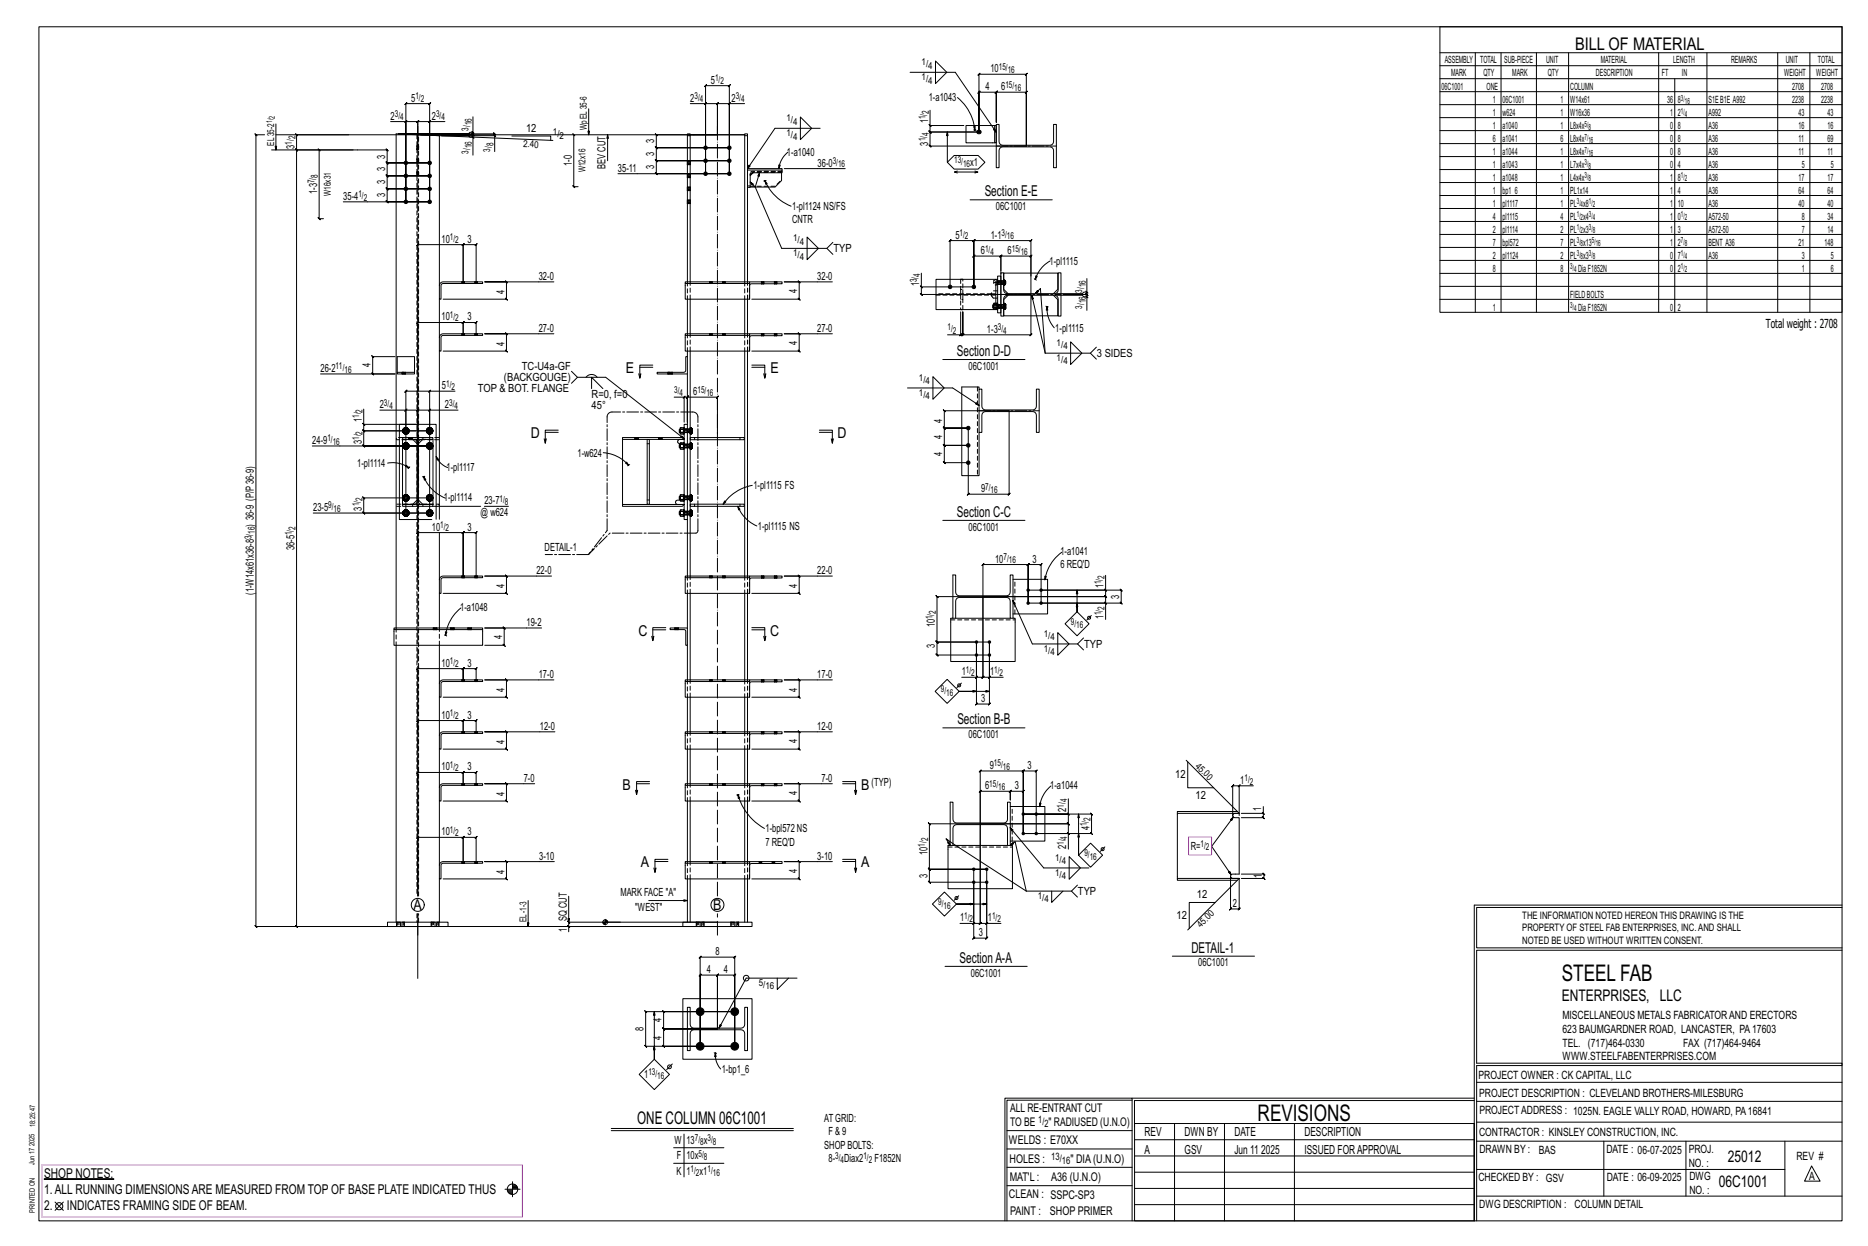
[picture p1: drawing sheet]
<svg xmlns="http://www.w3.org/2000/svg" width="914mm" height="610mm" viewBox="0 0 914 610" stroke-linecap="round" stroke-linejoin="round" font-family="sans-serif">
<defs><g id="words">
<g font-size="11.2">
<text x="764" y="480">STEEL FAB</text>
<text x="616" y="548">REVISIONS</text>
</g>
<g font-size="8.6">
<text x="771" y="24">BILL OF MATERIAL</text>
<text x="312" y="550">ONE COLUMN 06C1001</text>
</g>
<g font-size="7.9">
<text x="765" y="490">ENTERPRISES, LLC</text>
<text x="846" y="569">25012</text>
<text x="841" y="581">06C1001</text>
</g>
<g font-size="7.3">
<text x="482" y="96">Section E-E</text>
<text x="468" y="174">Section D-D</text>
<text x="306" y="183">E</text>
<text x="377" y="183">E</text>
<text x="260" y="214">D</text>
<text x="410" y="214">D</text>
<text x="468" y="253">Section C-C</text>
<text x="313" y="311">C</text>
<text x="377" y="311">C</text>
<text x="469" y="354">Section B-B</text>
<text x="305" y="386">B</text>
<text x="422" y="386">B</text>
<text x="314" y="424">A</text>
<text x="422" y="424">A</text>
<text x="202" y="445">A</text>
<text x="349" y="445">B</text>
<text x="583" y="466">DETAIL-1</text>
<text x="470" y="471">SectionA-A</text>
</g>
<g font-size="6.6">
<text x="22" y="576">SHOP NOTES:</text>
<text x="22" y="584">1.ALL RUNNING DIMENSIONSARE MEASURED FROM TOP OF BASE PLATE INDICATED THUS</text>
<text x="22" y="592">2.</text>
<text x="33" y="592">INDICATES FRAMING SIDE OF BEAM.</text>
</g>
<g font-size="6.1">
<text x="864" y="161">Total weight : 2708</text>
<text x="560" y="556">REV</text>
<text x="580" y="556">DWN BY</text>
<text x="604" y="556">DATE</text>
<text x="639" y="556">DESCRIPTION</text>
<text x="560" y="564">A</text>
<text x="580" y="564">GSV</text>
<text x="604" y="564">Jun 11</text>
<text x="617" y="564">2025</text>
<text x="639" y="564">ISSUED FORAPPROVAL</text>
</g>
<g font-size="5.9">
<text x="494" y="560">WELDS : E70XX</text>
<text x="494" y="569">HOLES :</text>
<text x="524" y="569">&quot; DIA(U.N.O)</text>
<text x="494" y="578">MAT'L :</text>
<text x="515" y="578">A36 (U.N.O)</text>
<text x="494" y="586">CLEAN : SSPC-SP3</text>
<text x="495" y="595">PAINT :</text>
<text x="514" y="595">SHOP PRIMER</text>
</g>
<g font-size="5.8">
<text x="494" y="544">ALL RE-ENTRANT CUT</text>
<text x="494" y="551">TO BE</text>
<text x="513" y="551">&quot; RADIUSED (U.N.O)</text>
</g>
<g font-size="5.6">
<text x="765" y="499">MISCELLANEOUS METALS FABRICATORAND ERECTORS</text>
<text x="765" y="505">623 BAUMGARDNER ROAD, LANCASTER, PA17603</text>
<text x="765" y="512">TEL. (717)464-0330</text>
<text x="824" y="512">FAX (717)464-9464</text>
<text x="765" y="519">WWW.STEELFABENTERPRISES.COM</text>
<text x="724" y="528">PROJECT OWNER : CK CAPITAL, LLC</text>
<text x="724" y="537">PROJECT DESCRIPTION : CLEVELAND BROTHERS-MILESBURG</text>
<text x="724" y="545">PROJECTADDRESS : 1025N. EAGLE VALLY ROAD, HOWARD, PA16841</text>
<text x="724" y="556">CONTRACTOR : KINSLEY CONSTRUCTION, INC.</text>
<text x="724" y="564">DRAWN BY :</text>
<text x="753" y="564">BAS</text>
<text x="786" y="564">DATE : 06-07-2025</text>
<text x="827" y="564">PROJ.</text>
<text x="879" y="568">REV #</text>
<text x="827" y="571">NO. :</text>
<text x="724" y="578">CHECKED BY : GSV</text>
<text x="787" y="578">DATE : 06-09-2025</text>
<text x="827" y="578">DWG</text>
<text x="886" y="578">A</text>
<text x="827" y="584">NO. :</text>
<text x="724" y="591">DWG DESCRIPTION : COLUMN DETAIL</text>
</g>
<g font-size="5.5">
<text x="485" y="35">10</text>
<text x="348" y="41">5</text>
<text x="482" y="44">4</text>
<text x="490" y="44">6</text>
<text x="201" y="50">5</text>
<text x="338" y="50">2</text>
<text x="358" y="50">2</text>
<text x="455" y="50">1-a1043</text>
<text x="191" y="58">2</text>
<text x="211" y="58">2</text>
<text x="258" y="64">12</text>
<text x="454" y="60" transform="rotate(-90 454 60)">1</text>
<text x="320" y="70" transform="rotate(-90 320 70)">3</text>
<text x="454" y="71" transform="rotate(-90 454 71)">3</text>
<text x="144" y="73" transform="rotate(-90 144 73)">3</text>
<text x="189" y="78" transform="rotate(-90 189 78)">3</text>
<text x="320" y="76" transform="rotate(-90 320 76)">3</text>
<text x="385" y="76">1-a1040</text>
<text x="189" y="83" transform="rotate(-90 189 83)">3</text>
<text x="280" y="81" transform="rotate(-90 280 81)">1-0</text>
<text x="296" y="82" transform="rotate(-90 296 82)">BEV CUT</text>
<text x="302" y="84">35-11</text>
<text x="320" y="83" transform="rotate(-90 320 83)">3</text>
<text x="400" y="82">36-0</text>
<text x="475" y="81">x1</text>
<text x="155" y="95" transform="rotate(-90 155 95)">1-3</text>
<text x="189" y="90" transform="rotate(-90 189 90)">3</text>
<text x="168" y="98">35-4</text>
<text x="189" y="97" transform="rotate(-90 189 97)">3</text>
<text x="388" y="103">1-pl1124 NS/FS</text>
<text x="487" y="103">06C1001</text>
<text x="388" y="109">CNTR</text>
<text x="216" y="119">10</text>
<text x="229" y="119">3</text>
<text x="468" y="117">5</text>
<text x="485" y="117">1-1</text>
<text x="408" y="123">TYP</text>
<text x="480" y="124">6</text>
<text x="493" y="124">6</text>
<text x="514" y="129">1-pl1115</text>
<text x="264" y="137">32-0</text>
<text x="400" y="137">32-0</text>
<text x="247" y="144" transform="rotate(-90 247 144)">4</text>
<text x="390" y="144" transform="rotate(-90 390 144)">4</text>
<text x="450" y="140" transform="rotate(-90 450 140)">1</text>
<text x="216" y="157">10</text>
<text x="229" y="157">3</text>
<text x="264" y="162">27-0</text>
<text x="400" y="162">27-0</text>
<text x="483" y="163">1-3</text>
<text x="517" y="162">1-pl1115</text>
<text x="247" y="169" transform="rotate(-90 247 169)">4</text>
<text x="390" y="169" transform="rotate(-90 390 169)">4</text>
<text x="181" y="180" transform="rotate(-90 181 180)">4</text>
<text x="537" y="175">3 SIDES</text>
<text x="157" y="182">26-2</text>
<text x="255" y="181">TC-U4a-GF</text>
<text x="474" y="181">06C1001</text>
<text x="216" y="190">5</text>
<text x="234" y="192">TOP &amp; BOT. FLANGE</text>
<text x="247" y="186">(BACKGOUGE)</text>
<text x="290" y="195">R=0, f=0</text>
<text x="339" y="193">6</text>
<text x="186" y="200">2</text>
<text x="218" y="200">2</text>
<text x="290" y="200">45°</text>
<text x="177" y="207" transform="rotate(-90 177 207)">1</text>
<text x="461" y="207" transform="rotate(-90 461 207)">4</text>
<text x="461" y="215" transform="rotate(-90 461 215)">4</text>
<text x="153" y="217">24-9</text>
<text x="177" y="217" transform="rotate(-90 177 217)">3</text>
<text x="283" y="223">1-w624</text>
<text x="461" y="223" transform="rotate(-90 461 223)">4</text>
<text x="175" y="228">1-pl1114</text>
<text x="219" y="230">1-pl1117</text>
<text x="369" y="239">1-pl1115 FS</text>
<text x="217" y="245">1-pl1114</text>
<text x="480" y="241">9</text>
<text x="153" y="250">23-5</text>
<text x="177" y="250" transform="rotate(-90 177 250)">3</text>
<text x="237" y="247">23-7</text>
<text x="124" y="258" transform="rotate(-90 124 258)">) 36-9 (P/P36-9)</text>
<text x="235" y="252">@ w624</text>
<text x="211" y="260">10</text>
<text x="229" y="260">3</text>
<text x="371" y="259">1-pl1115 NS</text>
<text x="474" y="260">06C1001</text>
<text x="144" y="269" transform="rotate(-90 144 269)">36-5</text>
<text x="267" y="270">DETAIL-1</text>
<text x="487" y="275">10</text>
<text x="505" y="275">3</text>
<text x="519" y="272">1-a1041</text>
<text x="263" y="281">22-0</text>
<text x="400" y="281">22-0</text>
<text x="519" y="278">6 REQ'D</text>
<text x="247" y="288" transform="rotate(-90 247 288)">4</text>
<text x="390" y="288" transform="rotate(-90 390 288)">4</text>
<text x="540" y="288" transform="rotate(-90 540 288)">1</text>
<text x="124" y="291" transform="rotate(-90 124 291)">(1-W14x61x36-8</text>
<text x="548" y="293" transform="rotate(-90 548 293)">3</text>
<text x="225" y="299">1-a1048</text>
<text x="540" y="303" transform="rotate(-90 540 303)">1</text>
<text x="258" y="306">19-2</text>
<text x="458" y="307" transform="rotate(-90 458 307)">10</text>
<text x="246" y="312" transform="rotate(-90 246 312)">4</text>
<text x="458" y="317" transform="rotate(-90 458 317)">3</text>
<text x="531" y="317">TYP</text>
<text x="216" y="326">10</text>
<text x="229" y="326">3</text>
<text x="264" y="332">17-0</text>
<text x="400" y="332">17-0</text>
<text x="471" y="330">1</text>
<text x="485" y="330">1</text>
<text x="247" y="338" transform="rotate(-90 247 338)">4</text>
<text x="390" y="338" transform="rotate(-90 390 338)">4</text>
<text x="480" y="343">3</text>
<text x="216" y="352">10</text>
<text x="229" y="352">3</text>
<text x="264" y="357">12-0</text>
<text x="400" y="357">12-0</text>
<text x="247" y="364" transform="rotate(-90 247 364)">4</text>
<text x="390" y="364" transform="rotate(-90 390 364)">4</text>
<text x="474" y="361">06C1001</text>
<text x="216" y="377">10</text>
<text x="229" y="377">3</text>
<text x="485" y="376">9</text>
<text x="503" y="376">3</text>
<text x="256" y="382">7-0</text>
<text x="402" y="382">7-0</text>
<text x="575" y="381">12</text>
<text x="607" y="383">1</text>
<text x="247" y="389" transform="rotate(-90 247 389)">4</text>
<text x="390" y="389" transform="rotate(-90 390 389)">4</text>
<text x="427" y="385">(TYP)</text>
<text x="482" y="386">6</text>
<text x="497" y="386">3</text>
<text x="514" y="386">1-a1044</text>
<text x="585" y="391">12</text>
<text x="522" y="397" transform="rotate(-90 522 397)">2</text>
<text x="617" y="397" transform="rotate(-90 617 397)">1</text>
<text x="375" y="407">1-bpl572 NS</text>
<text x="533" y="406" transform="rotate(-90 533 406)">4</text>
<text x="216" y="409">10</text>
<text x="229" y="409">3</text>
<text x="375" y="414">7 REQ'D</text>
<text x="454" y="418" transform="rotate(-90 454 418)">10</text>
<text x="522" y="415" transform="rotate(-90 522 415)">2</text>
<text x="583" y="416">R=</text>
<text x="264" y="421">3-10</text>
<text x="400" y="421">3-10</text>
<text x="247" y="427" transform="rotate(-90 247 427)">4</text>
<text x="390" y="427" transform="rotate(-90 390 427)">4</text>
<text x="454" y="429" transform="rotate(-90 454 429)">3</text>
<text x="618" y="430" transform="rotate(-90 618 430)">1</text>
<text x="528" y="438">TYP</text>
<text x="304" y="439">MARK FACE &quot;A&quot;</text>
<text x="586" y="439">12</text>
<text x="603" y="444">2</text>
<text x="311" y="446">&quot;WEST&quot;</text>
<text x="576" y="450">12</text>
<text x="277" y="456" transform="rotate(-90 277 456)">1</text>
<text x="277" y="451" transform="rotate(-90 277 451)">SQ CUT</text>
<text x="470" y="451">1</text>
<text x="484" y="451">1</text>
<text x="479" y="458">3</text>
<text x="350" y="467">8</text>
<text x="586" y="473">06C1001</text>
<text x="346" y="476">4</text>
<text x="354" y="476">4</text>
<text x="475" y="478">06C1001</text>
<text x="324" y="500" transform="rotate(-90 324 500)">4</text>
<text x="315" y="504" transform="rotate(-90 315 504)">8</text>
<text x="324" y="509" transform="rotate(-90 324 509)">4</text>
<text x="315" y="527">1</text>
<text x="353" y="525">1-bp1_6</text>
<text x="404" y="549">AT GRID:</text>
<text x="406" y="555">F &amp; 9</text>
<text x="330" y="560">W</text>
<text x="336" y="560">13</text>
<text x="344" y="560">x</text>
<text x="404" y="562">SHOPBOLTS:</text>
<text x="331" y="567">F</text>
<text x="336" y="567">10x</text>
<text x="406" y="569">8-</text>
<text x="413" y="569">Diax2</text>
<text x="428" y="569">F1852N</text>
<text x="331" y="575">K</text>
<text x="336" y="575">1</text>
<text x="342" y="575">x1</text>
</g>
<g font-size="5">
<text x="745" y="450">THE INFORMATION NOTED HEREON THIS DRAWING IS THE</text>
<text x="745" y="456">PROPERTY OF STEEL FAB ENTERPRISES, INC.AND SHALL</text>
<text x="745" y="462">NOTED BE USED WITHOUT WRITTEN CONSENT.</text>
<text x="508" y="550">1/</text>
<text x="511" y="551">2</text>
<text x="515" y="568">13/</text>
<text x="520" y="570">16</text>
</g>
<g font-size="4.9">
<text x="707" y="31">ASSEMBLY</text>
<text x="725" y="31">TOTAL</text>
<text x="736" y="31">SUB-PIECE</text>
<text x="757" y="31">UNIT</text>
<text x="784" y="31">MATERIAL</text>
<text x="819" y="31">LENGTH</text>
<text x="847" y="31">REMARKS</text>
<text x="874" y="31">UNIT</text>
<text x="890" y="31">TOTAL</text>
<text x="710" y="37">MARK</text>
<text x="726" y="37">QTY</text>
<text x="740" y="37">MARK</text>
<text x="758" y="37">QTY</text>
<text x="781" y="37">DESCRIPTION</text>
<text x="814" y="37">FT</text>
<text x="823" y="37">IN</text>
<text x="873" y="37">WEIGHT</text>
<text x="889" y="37">WEIGHT</text>
<text x="706" y="44">06C1001</text>
<text x="728" y="44">ONE</text>
<text x="769" y="44">COLUMN</text>
<text x="877" y="44">2708</text>
<text x="891" y="44">2708</text>
<text x="731" y="50">1</text>
<text x="736" y="50">06C1001</text>
<text x="764" y="50">1</text>
<text x="769" y="50">W14x61</text>
<text x="816" y="50">36</text>
<text x="821" y="50">8</text>
<text x="836" y="50">S1EB1E A992</text>
<text x="877" y="50">2238</text>
<text x="891" y="50">2238</text>
<text x="731" y="57">1</text>
<text x="736" y="57">w624</text>
<text x="764" y="57">1</text>
<text x="769" y="57">W16x36</text>
<text x="818" y="57">1</text>
<text x="821" y="57">2</text>
<text x="836" y="57">A992</text>
<text x="880" y="57">43</text>
<text x="895" y="57">43</text>
<text x="731" y="63">1</text>
<text x="736" y="63">a1040</text>
<text x="764" y="63">1</text>
<text x="769" y="63">L8x4x</text>
<text x="818" y="63">0</text>
<text x="821" y="63">8</text>
<text x="836" y="63">A36</text>
<text x="880" y="63">16</text>
<text x="895" y="63">16</text>
<text x="731" y="69">6</text>
<text x="736" y="69">a1041</text>
<text x="764" y="69">6</text>
<text x="769" y="69">L8x4x</text>
<text x="818" y="69">0</text>
<text x="821" y="69">8</text>
<text x="836" y="69">A36</text>
<text x="880" y="69">11</text>
<text x="895" y="69">69</text>
<text x="731" y="76">1</text>
<text x="736" y="76">a1044</text>
<text x="764" y="76">1</text>
<text x="769" y="76">L8x4x</text>
<text x="818" y="76">0</text>
<text x="821" y="76">8</text>
<text x="836" y="76">A36</text>
<text x="880" y="76">11</text>
<text x="895" y="76">11</text>
<text x="731" y="82">1</text>
<text x="736" y="82">a1043</text>
<text x="764" y="82">1</text>
<text x="769" y="82">L7x4x</text>
<text x="818" y="82">0</text>
<text x="821" y="82">4</text>
<text x="836" y="82">A36</text>
<text x="882" y="82">5</text>
<text x="896" y="82">5</text>
<text x="731" y="88">1</text>
<text x="736" y="88">a1048</text>
<text x="764" y="88">1</text>
<text x="769" y="88">L4x4x</text>
<text x="818" y="88">1</text>
<text x="821" y="88">8</text>
<text x="836" y="88">A36</text>
<text x="880" y="88">17</text>
<text x="895" y="88">17</text>
<text x="731" y="95">1</text>
<text x="736" y="95">bp1_6</text>
<text x="764" y="95">1</text>
<text x="769" y="95">PL1x14</text>
<text x="818" y="95">1</text>
<text x="821" y="95">4</text>
<text x="836" y="95">A36</text>
<text x="880" y="95">64</text>
<text x="895" y="95">64</text>
<text x="731" y="101">1</text>
<text x="736" y="101">pl1117</text>
<text x="764" y="101">1</text>
<text x="769" y="101">PL x8</text>
<text x="818" y="101">1</text>
<text x="821" y="101">10</text>
<text x="836" y="101">A36</text>
<text x="880" y="101">40</text>
<text x="895" y="101">40</text>
<text x="731" y="107">4</text>
<text x="736" y="107">pl1115</text>
<text x="764" y="107">4</text>
<text x="769" y="107">PL x4</text>
<text x="818" y="107">1</text>
<text x="821" y="107">0</text>
<text x="836" y="107">A572-50</text>
<text x="882" y="107">8</text>
<text x="895" y="107">34</text>
<text x="731" y="114">2</text>
<text x="736" y="114">pl1114</text>
<text x="764" y="114">2</text>
<text x="769" y="114">PL x3</text>
<text x="818" y="114">1</text>
<text x="821" y="114">3</text>
<text x="836" y="114">A572-50</text>
<text x="882" y="114">7</text>
<text x="895" y="114">14</text>
<text x="731" y="120">7</text>
<text x="736" y="120">bpl572</text>
<text x="764" y="120">7</text>
<text x="769" y="120">PL x13</text>
<text x="818" y="120">1</text>
<text x="821" y="120">2</text>
<text x="836" y="120">BENT A36</text>
<text x="880" y="120">21</text>
<text x="893" y="120">148</text>
<text x="731" y="127">2</text>
<text x="736" y="127">pl1124</text>
<text x="764" y="127">2</text>
<text x="769" y="127">PL x3</text>
<text x="818" y="127">0</text>
<text x="821" y="127">7</text>
<text x="836" y="127">A36</text>
<text x="882" y="127">3</text>
<text x="896" y="127">5</text>
<text x="731" y="133">8</text>
<text x="764" y="133">8</text>
<text x="772" y="133">DiaF1852N</text>
<text x="818" y="133">0</text>
<text x="821" y="133">2</text>
<text x="882" y="133">1</text>
<text x="896" y="133">6</text>
<text x="769" y="146">FIELDBOLTS</text>
<text x="731" y="152">1</text>
<text x="772" y="152">DiaF1852N</text>
<text x="818" y="152">0</text>
<text x="821" y="152">2</text>
</g>
<g font-size="4.7">
<text x="451" y="32">1/</text>
<text x="454" y="34">4</text>
<text x="489" y="34">15/</text>
<text x="493" y="36">16</text>
<text x="350" y="40">1/</text>
<text x="353" y="41">2</text>
<text x="451" y="39">1/</text>
<text x="454" y="41">4</text>
<text x="492" y="43">15/</text>
<text x="496" y="45">16</text>
<text x="203" y="48">1/</text>
<text x="206" y="50">2</text>
<text x="340" y="48">3/</text>
<text x="343" y="50">4</text>
<text x="360" y="48">3/</text>
<text x="363" y="50">4</text>
<text x="193" y="57">3/</text>
<text x="196" y="59">4</text>
<text x="213" y="57">3/</text>
<text x="216" y="59">4</text>
<text x="385" y="59">1/</text>
<text x="453" y="58" transform="rotate(-90 453 58)">1/</text>
<text x="455" y="56" transform="rotate(-90 455 56)">2</text>
<text x="229" y="64" transform="rotate(-90 229 64)">3/</text>
<text x="231" y="61" transform="rotate(-90 231 61)">16</text>
<text x="287" y="64" transform="rotate(-90 287 64)">Wp EL35-6</text>
<text x="388" y="61">4</text>
<text x="134" y="71" transform="rotate(-90 134 71)">EL35-2</text>
<text x="143" y="71" transform="rotate(-90 143 71)">1/</text>
<text x="145" y="68" transform="rotate(-90 145 68)">2</text>
<text x="242" y="72" transform="rotate(-90 242 72)">8</text>
<text x="256" y="72" transform="rotate(2 256 72)">2.40</text>
<text x="271" y="66">1/</text>
<text x="274" y="68">2</text>
<text x="385" y="67">1/</text>
<text x="388" y="68">4</text>
<text x="453" y="69" transform="rotate(-90 453 69)">1/</text>
<text x="455" y="67" transform="rotate(-90 455 67)">4</text>
<text x="229" y="75" transform="rotate(-90 229 75)">3/</text>
<text x="231" y="73" transform="rotate(-90 231 73)">16</text>
<text x="240" y="74" transform="rotate(-90 240 74)">3/</text>
<text x="408" y="80">3/</text>
<text x="410" y="82">16</text>
<text x="467" y="80">13/</text>
<text x="471" y="82">16</text>
<text x="154" y="90" transform="rotate(-90 154 90)">7/</text>
<text x="156" y="87" transform="rotate(-90 156 87)">8</text>
<text x="287" y="84" transform="rotate(-90 287 84)">W12x16</text>
<text x="162" y="96" transform="rotate(-90 162 96)">W16x31</text>
<text x="175" y="97">1/</text>
<text x="178" y="98">2</text>
<text x="220" y="117">1/</text>
<text x="223" y="119">2</text>
<text x="388" y="118">1/</text>
<text x="392" y="120">4</text>
<text x="470" y="115">1/</text>
<text x="472" y="117">2</text>
<text x="490" y="115">3/</text>
<text x="493" y="117">16</text>
<text x="388" y="125">1/</text>
<text x="482" y="123">1/</text>
<text x="485" y="125">4</text>
<text x="495" y="123">15/</text>
<text x="500" y="125">16</text>
<text x="392" y="127">4</text>
<text x="450" y="135" transform="rotate(-90 450 135)">4</text>
<text x="449" y="138" transform="rotate(-90 449 138)">3/</text>
<text x="530" y="143" transform="rotate(-90 530 143)">3/</text>
<text x="531" y="141" transform="rotate(-90 531 141)">16</text>
<text x="531" y="148" transform="rotate(-90 531 148)">16</text>
<text x="220" y="156">1/</text>
<text x="530" y="151" transform="rotate(-90 530 151)">3/</text>
<text x="223" y="157">2</text>
<text x="464" y="162">1/</text>
<text x="488" y="162">3/</text>
<text x="466" y="163">2</text>
<text x="491" y="163">4</text>
<text x="517" y="169">1/</text>
<text x="521" y="171">4</text>
<text x="517" y="177">1/</text>
<text x="521" y="178">4</text>
<text x="164" y="181">11/</text>
<text x="169" y="182">16</text>
<text x="218" y="189">1/</text>
<text x="221" y="191">2</text>
<text x="450" y="186">1/</text>
<text x="453" y="188">4</text>
<text x="330" y="192">3/</text>
<text x="333" y="194">4</text>
<text x="341" y="192">15/</text>
<text x="346" y="194">16</text>
<text x="450" y="194">1/</text>
<text x="453" y="195">4</text>
<text x="177" y="202" transform="rotate(-90 177 202)">2</text>
<text x="188" y="198">3/</text>
<text x="191" y="200">4</text>
<text x="220" y="198">3/</text>
<text x="222" y="200">4</text>
<text x="176" y="205" transform="rotate(-90 176 205)">1/</text>
<text x="160" y="216">1/</text>
<text x="176" y="215" transform="rotate(-90 176 215)">1/</text>
<text x="177" y="213" transform="rotate(-90 177 213)">2</text>
<text x="163" y="218">16</text>
<text x="482" y="240">7/</text>
<text x="177" y="245" transform="rotate(-90 177 245)">2</text>
<text x="245" y="245">1/</text>
<text x="485" y="241">16</text>
<text x="161" y="249">9/</text>
<text x="163" y="250">16</text>
<text x="176" y="248" transform="rotate(-90 176 248)">1/</text>
<text x="247" y="247">8</text>
<text x="123" y="264" transform="rotate(-90 123 264)">3/</text>
<text x="125" y="261" transform="rotate(-90 125 261)">16</text>
<text x="143" y="262" transform="rotate(-90 143 262)">1/</text>
<text x="145" y="259" transform="rotate(-90 145 259)">2</text>
<text x="215" y="258">1/</text>
<text x="218" y="260">2</text>
<text x="491" y="274">7/</text>
<text x="494" y="276">16</text>
<text x="539" y="286" transform="rotate(-90 539 286)">1/</text>
<text x="541" y="283" transform="rotate(-90 541 283)">2</text>
<text x="541" y="298" transform="rotate(-90 541 298)">2</text>
<text x="456" y="303" transform="rotate(-90 456 303)">1/</text>
<text x="458" y="300" transform="rotate(-90 458 300)">2</text>
<text x="524" y="306">9/</text>
<text x="539" y="301" transform="rotate(-90 539 301)">1/</text>
<text x="511" y="312">1/</text>
<text x="527" y="307">16</text>
<text x="514" y="313">4</text>
<text x="511" y="319">1/</text>
<text x="514" y="321">4</text>
<text x="220" y="325">1/</text>
<text x="223" y="327">2</text>
<text x="473" y="329">1/</text>
<text x="487" y="329">1/</text>
<text x="475" y="331">2</text>
<text x="489" y="331">2</text>
<text x="461" y="339">9/</text>
<text x="463" y="340">16</text>
<text x="220" y="350">1/</text>
<text x="223" y="352">2</text>
<text x="220" y="376">1/</text>
<text x="223" y="377">2</text>
<text x="487" y="375">15/</text>
<text x="491" y="377">16</text>
<text x="585" y="375" transform="rotate(45 585 375)">45.0</text>
<text x="609" y="382">1/</text>
<text x="612" y="384">2</text>
<text x="484" y="385">15/</text>
<text x="489" y="387">16</text>
<text x="521" y="395" transform="rotate(-90 521 395)">1/</text>
<text x="522" y="393" transform="rotate(-90 522 393)">4</text>
<text x="534" y="402" transform="rotate(-90 534 402)">2</text>
<text x="220" y="407">1/</text>
<text x="532" y="404" transform="rotate(-90 532 404)">1/</text>
<text x="223" y="409">2</text>
<text x="454" y="412" transform="rotate(-90 454 412)">2</text>
<text x="521" y="413" transform="rotate(-90 521 413)">1/</text>
<text x="522" y="411" transform="rotate(-90 522 411)">4</text>
<text x="453" y="414" transform="rotate(-90 453 414)">1/</text>
<text x="531" y="419">9/</text>
<text x="588" y="414">1/</text>
<text x="590" y="416">2</text>
<text x="517" y="421">1/</text>
<text x="520" y="423">4</text>
<text x="533" y="421">16</text>
<text x="517" y="428">1/</text>
<text x="520" y="430">4</text>
<text x="459" y="443">9/</text>
<text x="508" y="440">1/</text>
<text x="511" y="441">4</text>
<text x="462" y="444">16</text>
<text x="472" y="450">1/</text>
<text x="486" y="450">1/</text>
<text x="258" y="451" transform="rotate(-90 258 451)">EL-1-3</text>
<text x="475" y="451">2</text>
<text x="488" y="451">2</text>
<text x="588" y="454" transform="rotate(-45 588 454)">45.0</text>
<text x="371" y="482">5/</text>
<text x="375" y="484">16</text>
<text x="317" y="526">13/</text>
<text x="322" y="528">16</text>
<text x="340" y="558">7/</text>
<text x="343" y="560">8</text>
<text x="346" y="558">3/</text>
<text x="349" y="560">8</text>
<text x="342" y="566">5/</text>
<text x="345" y="568">8</text>
<text x="409" y="567">3/</text>
<text x="411" y="569">4</text>
<text x="423" y="567">1/</text>
<text x="425" y="569">2</text>
<text x="338" y="574">1/</text>
<text x="341" y="575">2</text>
<text x="346" y="574">1/</text>
<text x="349" y="575">16</text>
</g>
<g font-size="4.2">
<text x="823" y="49">3/</text>
<text x="825" y="51">16</text>
<text x="823" y="56">1/</text>
<text x="825" y="57">4</text>
<text x="776" y="62">5/</text>
<text x="778" y="63">8</text>
<text x="776" y="68">7/</text>
<text x="778" y="70">16</text>
<text x="776" y="75">7/</text>
<text x="778" y="76">16</text>
<text x="776" y="81">3/</text>
<text x="778" y="82">8</text>
<text x="776" y="87">3/</text>
<text x="778" y="89">8</text>
<text x="823" y="87">1/</text>
<text x="825" y="89">2</text>
<text x="772" y="100">3/</text>
<text x="774" y="101">4</text>
<text x="778" y="100">1/</text>
<text x="780" y="101">2</text>
<text x="772" y="106">1/</text>
<text x="774" y="108">2</text>
<text x="778" y="106">3/</text>
<text x="780" y="108">4</text>
<text x="823" y="106">1/</text>
<text x="825" y="108">2</text>
<text x="772" y="113">1/</text>
<text x="778" y="113">3/</text>
<text x="772" y="119">3/</text>
<text x="774" y="114">2</text>
<text x="779" y="119">5/</text>
<text x="780" y="114">8</text>
<text x="823" y="119">7/</text>
<text x="772" y="125">3/</text>
<text x="774" y="121">8</text>
<text x="778" y="125">3/</text>
<text x="781" y="121">16</text>
<text x="823" y="125">1/</text>
<text x="825" y="121">8</text>
<text x="769" y="132">3/</text>
<text x="774" y="127">8</text>
<text x="780" y="127">8</text>
<text x="823" y="132">1/</text>
<text x="825" y="127">4</text>
<text x="770" y="133">4</text>
<text x="825" y="133">2</text>
<text x="769" y="151">3/</text>
<text x="770" y="152">4</text>
</g>
<g font-size="4">
<text x="135" y="58" transform="rotate(-90 135 58)">2</text>
<text x="133" y="60" transform="rotate(-90 133 60)">1/</text>
</g>
<g font-size="3.7">
<text x="17" y="551" transform="rotate(-90 17 551)">18:25:47</text>
<text x="17" y="561" transform="rotate(-90 17 561)">2025</text>
<text x="17" y="570" transform="rotate(-90 17 570)">Jun 17</text>
<text x="17" y="593" transform="rotate(-90 17 593)">PRINTED ON</text>
</g>
</g></defs>
<g fill="#000" stroke="#000" stroke-width=".49">
<path d="M22 577h34z"/>
<circle cx="199" cy="80" r=".9"/>
<circle cx="210" cy="80" r=".9"/>
<circle cx="345" cy="79" r=".9"/>
<circle cx="345" cy="72" r=".9"/>
<circle cx="357" cy="72" r=".9"/>
<circle cx="357" cy="79" r=".9"/>
<circle cx="479" cy="64" r="1"/>
<circle cx="199" cy="86" r=".9"/>
<circle cx="199" cy="99" r=".9"/>
<circle cx="199" cy="92" r=".9"/>
<circle cx="210" cy="86" r=".9"/>
<circle cx="210" cy="92" r=".9"/>
<circle cx="210" cy="99" r=".9"/>
<circle cx="345" cy="85" r=".9"/>
<circle cx="357" cy="85" r=".9"/>
<circle cx="465" cy="140" r=".9"/>
<circle cx="477" cy="140" r=".9"/>
<circle cx="474" cy="218" r=".9"/>
<circle cx="474" cy="209" r=".9"/>
<circle cx="474" cy="226" r=".9"/>
<circle cx="503" cy="289" r=".6"/>
<circle cx="503" cy="295" r=".6"/>
<circle cx="510" cy="289" r=".6"/>
<circle cx="510" cy="295" r=".6"/>
<circle cx="478" cy="314" r=".6"/>
<circle cx="484" cy="314" r=".6"/>
<circle cx="478" cy="320" r=".6"/>
<circle cx="484" cy="320" r=".6"/>
<circle cx="501" cy="398" r=".6"/>
<circle cx="507" cy="398" r=".6"/>
<circle cx="501" cy="408" r=".6"/>
<circle cx="507" cy="408" r=".6"/>
<circle cx="477" cy="425" r=".6"/>
<circle cx="477" cy="432" r=".6"/>
<circle cx="483" cy="425" r=".6"/>
<circle cx="483" cy="432" r=".6"/>
<circle cx="343" cy="495" r="1.9"/>
<circle cx="360" cy="495" r="1.9"/>
<circle cx="343" cy="512" r="1.9"/>
<circle cx="360" cy="512" r="1.9"/>
</g>
<g fill="none" stroke="#000" stroke-width=".49">
<path d="M19 13h883v584h-883zM705 13h197v140h-197zM445 35h23l20 30M458 30l5 5-5 6zM479 36v1l1-1h-1h23v1l1-1h-1v35v-26h1l-1 1v-1h-14l-1 1 1-1v15v-15l-1 1 1-1h-9h1l-1 1v-1v20zM705 26h197M705 32h197M705 39h197M722 26v127M735 26v127M752 26v127M768 26v127"/>
<path d="M812 26v127M820 39v114M836 26v127M870 26v127M886 26v127M191 59h8v40v-48h-1l1-1v1h11l1-1-1 1v48v-40h8M199 59h5v1l1-1h-1v14v-14v1l1-1h-1h6M199 59l-1 1zM211 59l-1 1zM232 57v8h-2h-1h-34h47l1 1-1-1v1M288 53v13M338 51h7v34v-43l1-1-1 1h12l1-1-1 1v43v-34h7"/>
<path d="M345 51l1-1zM345 51h6l1-1-1 1v15M357 51l1-1-1 1zM357 51h-6l1-1-1 1v15M392 57l5 6-5 5zM455 54v7h17M469 48a24 24 0 0 1 8 16M705 45h197M705 51h197M705 58h197M130 66h-5v-1l1 1h-1v387l1 1-1-1h226h-73v3M133 73h12"/>
<path d="M135 61v12M135 66h216M156 73l1 1zM156 73v34l1 1-1-1h2M171 66h-26v-1l1 1h-1v7l1 1-1-1h45h-1l1 1v-1v7l-1-1 1 1h20h-20l-1-1 1 1v6h-1l1 1v-1h20h-20h-1l1 1v-1v6h-1l1 1v-1h20h-20h-1l1 1v-1v7l-1-1 1 1h20h-42M173 73h-28l1 1-1-1v380l1 1-1-1h62M204 73h.1M204 71h.1M204 79h.1M204 78h.1M204 66l67 3M205 73h.1"/>
<path d="M205 71h.1M205 79h.1M205 78h.1M231 67l1 1zM231 64l1 1zM232 65v1l-1-1 1 1h-26h26l-1-1 1 1v1M242 66l1 1zM242 74v-8h-26h13l1 1h2v9M251 67h19v2M280 65l1 1zM281 66v25h-1l1 1v-1h2M297 66v13"/>
<path d="M336 79h.1M336 66h2v72M336 66v-1l3 1 27-1v1M336 66v72M338 66h2h25v72M338 79h.1M351 66h-30v-1l1 1h-1v6l1 1-1-1h36h-36l1 1-1-1v7v-1l1 1h-1h36h-36v-1l1 1h-1v6v-1l1 1h-1h36h-55M365 66h1v72M386 74a12 12 0 0 0-5 8M401 63h-22l-13 19 1-1-1 1h17v1M455 61l1 1zM455 61v4v-1l1 1h-1h24h-24v-1l1 1h-1v6l1 1-1-1h47"/>
<path d="M464 79l3-3h12l3 3-3 4h-12zM464 65v14M477 62v2zM477 64h.1M477 64h1M487 61h1v9h-1zM487 61h-14v9h14M488 61h1v8l1 2h1h24l1-2v-8h1v21h-1v-8l-1-2h-1h-24l-1 2v8h-1zM705 64h197M705 70h197M705 77h197M204 86h.1"/>
<path d="M204 84h.1M205 86h.1M205 84h.1M336 81h.1M336 85h.1M336 87h.1M336 92h.1M336 93h.1M336 98h.1M336 100h.1M338 81h.1M338 85h.1"/>
<path d="M338 87h.1M338 92h.1M338 93h.1M338 98h.1M338 100h.1M366 83h17v2h-15l-1 1v6h-1M368 85l-1 1M369 85l-2 1M370 92l13 30h22l3-3M372 85l-2 7-3-3M374 88l2 2h-1zM374 88a23 23 0 0 0 13 13"/>
<path d="M374 88v1M375 88h-1M381 81h1l-1 1zM383 85v3l-4 4h-12M384 82h30M467 84h12l-2 1M469 84h-2l2 1M475 98h40M477 84h2M705 83h197M705 89h197M705 96h197"/>
<path d="M395 116l6 6-6 5zM705 102h197M705 108h197M705 115h197M215 140v-74l-21-1v242M216 138h1h19v1h-19l-1 1v6h-1v-6zM226 138h.1M226 139h.1M227 138h.1M227 139h.1M232 138h.1M232 139h.1"/>
<path d="M233 139v-19l1-1-1 1h-6v-1l-1 1h1v19v-19v-1l-1 1h1h-23l1-1-1 1v43M234 138h.1M234 139h.1M271 138h-34h11l-1-1 1 1v8h-1l1 1v-1h-31M335 138h32v1h-32zM335 139v7h32v-7M347 138h.1M347 139h.1M349 138h.1M349 139h.1M354 138h.1M354 139h.1"/>
<path d="M355 138h.1M355 139h.1M367 138h16v1h-15h-1M373 138h.1M373 139h.1M374 138h.1M374 139h.1M379 138h.1M379 139h.1M380 138h.1M380 139h.1M405 122l3 2"/>
<path d="M407 138h-23h7v-1l1 1h-1v8l1 1-1-1h-23M451 140l1 1zM470 137h1M487 137h-29v14h29M487 140v9M487 137h1M488 137h.1M488 139h.1M488 135h2v18h-2zM490 137h.1M490 139h.1M490 133h1v9l1 1 1 1h24l1-2v-9h1v22h-1v-9l-1-1-1-1-24 1-1 1v9h-1z"/>
<path d="M490 134v-9l-1 1 1-1h15l-1 1 1-1v10M490 132v-7l-1 1 1-1h-13l-1 1 1-1v15h-26v-6M491 137h.1M491 139h.1M491 137v-3h27v8l-2 2M491 140v2l2 2M506 136l1 1M507 137h.1M507 135h1l-1 2zM514 128a15 15 0 0 0-7 9M532 136v7h-1l-1 1h-13M705 121h197"/>
<path d="M705 127h197M705 134h197M215 146v19M336 146v17M338 146v17M365 146v17M366 146v17M451 140v4l1 1-1-1h54M465 140v-22l1-1-1 1h12h-1l1-1v1v22v-22h-1l1-1v1h28h-1l1-1v1v26M470 151h1M470 153v11h-6M486 149v2h2"/>
<path d="M486 149h2M488 148v3zM488 148h-2v3h2h-1M488 149h.1M488 151h.1M490 149h.1M490 151h.1M491 151h1h-1M491 150l1 1M491 149l1 1M491 149h.1M491 151h.1"/>
<path d="M492 148v1M492 149l-1-1v3h1M493 144l-2 3v1l1 1M505 144v20v-1l-1 1h1h-34l1-1-1 1v-11v11l1-1-1 1h-1M505 144l7 29M507 144l2-3 3 32M512 150h1M513 150v2h-1zM513 150a14 14 0 0 0 3 10M513 150h.1M516 144l2 3v8h-27v-4M517 144h13l1 1h1v7"/>
<path d="M532 145l1 1zM532 142l1 1zM532 143v1l1 1-1-1h-12h12l1 1-1-1v1M705 140h197M705 146h197M193 174h-11l1 1-1-1v9v-1l1 1h-1h11h-36M215 172v82M216 164l1-1h19v1h-19l-1 1v7h-1v-7zM226 163h.1M226 164h.1M227 163h.1M227 164h.1"/>
<path d="M232 163h.1M232 164h.1M233 164v-6l1-1-1 1h-6v-1l-1 1h1v6v-6v-1l-1 1h1h-23l1-1-1 1v124v-21l1-1-1 1h23h-1l1-1v1v21v-21h-1l1-1v1h6l1-1-1 1v21M234 163h.1M234 164h.1M271 163h-34h11h-1l1 1v-1v9l-1-1 1 1h-31M313 180h7M320 179h-7v6l1-2M335 163h32v1h-32zM335 164v8h32v-8M336 174v7l-1 1h-13v1h14M336 172v110"/>
<path d="M338 172v110M347 163h.1M347 164h.1M349 163h.1M349 164h.1M354 163h.1M354 164h.1M355 163h.1M355 164h.1M365 172v110M366 172v110M367 163h16v1h-15l-1 1"/>
<path d="M368 179h6v6l1-2M368 180h6M373 163h.1M373 164h.1M374 163h.1M374 164h.1M379 163h.1M379 164h.1M380 163h.1M380 164h.1M407 163h-23h7l1 1-1-1v9v-1l1 1h-1h-23M462 176h40"/>
<path d="M471 163l-1 1zM524 167l6 6-6 5zM534 173l3 3M537 170l-3 3h-22M194 182h9v1h-9zM194 182v-8h9v8M210 191h-11l-1 1 1-1v20M211 191l-1 1zM223 191h-13v20M280 182l3 3h13l39 30M283 185l-3 3M287 185a3 3 0 0 1 5 0"/>
<path d="M290 190v-5l5 5M313 183v2M327 182h.1M327 183h.1M329 182h.1M329 183h.1M330 194h5v13M335 194l-1 1 1-1zM335 194h1v1l1-1h-1v13v-13v1l1-1h-1h15v1l1-1h-1v18M374 183v2M444 190h22l13 8M457 184l5 6-5 5z"/>
<path d="M479 190h2v9v1l1 1 24-1 1-1v-9h2v22h-2v-9v-1l-1-1h-24l-1 2v9h-2zM479 190v-1h-8v44h8v-21M178 207l1 1zM178 200v8h26M178 208v3v-1l1 1h-1h32M186 201h13v50M197 214h15v1h-6l-1 1v30l1 1h6v1h-15v-1h6l1-2v-29l-1-1h-6zM197 215v32h5l2-2M198 217h1l1 1-1 2h-1l-1-2zM198 209h1l1 2-1 1h-1l-1-1zM199 201h5l1-1-1 1v17v-17l1-1-1 1h6M199 200l-1 1z"/>
<path d="M200 214h.1M200 215h.1M202 214h.1M202 215h.1M202 215l2 2M207 215l-2 2M210 209h1l1 2-1 1h-1l-1-1zM210 217h1l1 1-1 2h-1l-1-2zM210 211h-32v-1l1 1h-1v7l1 1-1-1h32h-57M211 200l-1 1zM212 215v32h-5l-2-2M224 201h-14v50"/>
<path d="M266 215l1 2M267 212h6M273 210h-6v7v-2M305 215v32M311 214h.1M311 215h.1M312 214h.1M312 215h.1M317 215h1v32h-1zM317 215h-12v-1h29l1 1h-17M322 214h.1M322 215h.1"/>
<path d="M324 214h.1M324 215h.1M333 215a1.1 1.1 0 0 0-1 1 1.1 1.1 0 0 0 1 1M335 209v3zM335 217v3zM335 210h-2v2h2M335 209h-2v3h2M335 217h-2v2h2M335 217h-2v3h2M335 212h.1M335 210h.1M335 219h.1"/>
<path d="M335 217h.1M336 212h.1M336 210h.1M336 219h.1M336 217h.1M336 208h-1v46h1M338 211l1 1M338 210l1 1M338 209l1 1M338 219h1M338 218l1 1M338 217l1 1"/>
<path d="M338 212h.1M338 210h.1M338 219h.1M338 217h.1M338 214h26v1h-26zM338 217h1M339 210l-1-1v3M339 212h-1M339 217h-1v3M339 219l-1 1M339 219h-1M339 210h.1"/>
<path d="M339 217h.1M401 210h6v7l1-2M401 212h6M407 215v2M474 209v33h-1l1-1v1h20h-1l1-1v1v-41h-32v-1l1 1h-1v8l1 1-1-1h12h-12l1 1-1-1v9v-1l1 1h-1h12h-12v-1l1 1h-1v8l1 1-1-1h12M190 227a14 14 0 0 1 10 2M199 228l1 1-2-1zM200 229h.1M201 228l-1 1M207 233l1 2zM207 233a20 20 0 0 0 11 11M207 233h.1"/>
<path d="M208 233h-1M213 223l2 2h-1zM213 223l3 3 3 3M295 221a18 18 0 0 1 13 7M306 227l1-1 1 2zM308 228h-1M308 227v1M368 237a22 22 0 0 0-14 10M153 251h57M178 243l1 1zM178 243l32 1M178 244v7l1 1-1-1h32"/>
<path d="M198 250h1l1 1-1 1h-1l-1-1zM198 242h1l1 2-1 1h-1l-1-1zM210 242h1l1 2-1 1h-1l-1-1zM210 250h1l1 1-1 1h-1l-1-1zM213 254v-46h-17v46h15M213 248h22M237 248h12M305 247h30l-1 1h-29zM333 245h-1a1.1 1.1 0 0 0-1 1 1.1 1.1 0 0 0 1 1h3M335 242v3zM335 249v4zM335 243h-2v1h2"/>
<path d="M335 242h-2v3h2M335 250h-2v2h2M335 249h-2v4h2M335 244h.1M335 243h.1M335 252h.1M335 250h.1M335 245h.1M336 244h.1M336 243h.1M336 252h.1M336 250h.1"/>
<path d="M338 244l1 1M338 244h1M338 243l1 1M338 242l1 1M338 252h1M338 251l1 1M338 250l1 1M338 244h.1M338 243h.1M338 252h.1M338 250h.1M338 247h26v1h-26z"/>
<path d="M338 249l1 1M339 243l-1-1v3M339 245h-1M339 250l-1-1v4M339 252h-1M339 243h.1M339 250h.1M355 245v1l-1 1zM361 248l1 1zM361 248a17 17 0 0 0 9 9M462 255h40M215 261v23"/>
<path d="M520 270a21 21 0 0 0-9 14M215 290v17M216 282h1h19v1h-19l-1 1v6h-1v-6zM226 297a20 20 0 0 0-8 14M226 282h.1M226 283h.1M227 282h.1M227 283h.1M232 282h.1M232 283h.1M234 282h.1M234 283h.1"/>
<path d="M270 282h-33h11l-1-1 1 1v8h-1l1 1v-1h-31M335 282h32v1h-32zM335 283v7h32v-7M336 290v17M338 290v43M347 282h.1M347 283h.1M349 282h.1M349 283h.1M354 282h.1M354 283h.1M355 282h.1"/>
<path d="M355 283h.1M365 290v43M366 290v43M367 282h16v1h-15h-1M373 282h.1M373 283h.1M374 282h.1M374 283h.1M379 282h.1M379 283h.1M380 282h.1M380 283h.1"/>
<path d="M407 282h-23h7v-1l1 1h-1v8l1 1-1-1h-23M466 281h2v9v1h2h23l2-1v-9h1v21h1v22h-32v-22h1zM481 292v-16v1l1-1h-1h22v1l1-1h-1v19v-19v1l1-1h-1h7l-1 1 1-1v19h31v8M481 292h60v-1l1 1h-1v3M481 292v39h1l-1 1v-1h-3M481 292v39v1l1-1h-1h3M496 294l9 21h22l3-3M496 283h17v17h-17M503 289h46l-1-1 1 1v6h-1l1 1v-1h-46M511 282h1l-1 2zM527 299l6 6-6 6-6-6zM527 289v10v-4"/>
<path d="M541 295l1 1zM541 288l1 1zM541 281v8h-31M541 289v3v-1l1 1h-1h-82l-1-1 1 1v22h-1l1 1v-1h19M193 307h43v1h-43zM193 308v8h43v-8M194 316v135M212 307h.1M212 308h.1M214 307h.1M214 308h.1M215 316v18"/>
<path d="M218 311h.1M218 309h1l-1 2zM218 311h1M221 307h.1M221 308h.1M222 307h.1M222 308h.1M229 307h.1M229 308h.1M231 307h.1M231 308h.1M265 307h-28h10h-1l1 1v-1v9l-1-1 1 1h-10"/>
<path d="M319 311l1 2M320 308h6M326 307h-6v6v-2M328 307h8v9l-1-8h-7zM330 307h.1M330 308h.1M332 307h.1M332 308h.1M336 316v17M368 307h6v6l1-2M368 308h6M374 311v2"/>
<path d="M466 302h29M468 302v-8v-1l2-1h23l2 2v8h1M484 314h-25h-1l1 1v-1v6h-1l1 1v-1h25M518 310l5 5-5 6zM527 315l3 3M534 301l-2 2M216 333h1h19h-19l-1 1v7h-1v-7zM226 333h.1M227 333h.1M232 333h.1M233 333v-6h1l-1 1v-1h-6l-1 1 1-1v6v-6l-1 1 1-1h-23h1l-1 1v-1v31M234 333h.1"/>
<path d="M271 333h-34h11l-1-1 1 1v8h-1l1 1v-1h-31M335 333h32h-32zM335 333v8h32v-8M347 333h.1M349 333h.1M354 333h.1M355 333h.1M367 333h16v1h-15h-1M373 333h.1M373 334h.1M374 333h.1M374 334h.1"/>
<path d="M379 333h.1M379 334h.1M380 333h.1M380 334h.1M407 333h-23h7v-1l1 1h-1v8l1 1-1-1h-23M464 332l6 6-6 6-6-6zM471 334l-3 2M471 331h7v-17v30l-1 1 1-1h6v1l1-1h-1v-30v17h7M477 332l1-1zM478 338h-8h14M484 332l1-1zM215 341v19"/>
<path d="M216 359l1-1h19v1h-19l-1 1v7h-1v-7zM226 358h.1M226 359h.1M227 358h.1M227 359h.1M232 358h.1M232 359h.1M233 359v-6l1-1-1 1h-6v-1l-1 1h1v6v-6v-1l-1 1h1h-23l1-1-1 1v30M234 358h.1M234 359h.1M272 358h-35h11h-1l1 1v-1v9l-1-1 1 1h-31M335 358h32v1h-32z"/>
<path d="M335 359v8h32v-8M336 341v17M338 341v17M347 358h.1M347 359h.1M349 358h.1M349 359h.1M354 358h.1M354 359h.1M355 358h.1M355 359h.1M365 341v17"/>
<path d="M366 341v17M367 358h16v1h-15l-1 1M373 358h.1M373 359h.1M374 358h.1M374 359h.1M379 358h.1M379 359h.1M380 358h.1M380 359h.1M407 358h-23h7l1 1-1-1v9v-1l1 1h-1h-23M462 356h40"/>
<path d="M215 367v18M336 367v16M338 367v16M365 367v16M366 367v16M581 372l25 25M581 373v12h13M215 392v31M216 384l1-1h19v1h-19l-1 1v7h-1v-7zM226 383h.1M226 384h.1M227 383h.1"/>
<path d="M227 384h.1M232 383h.1M232 384h.1M233 384v-6l1-1-1 1h-6v-1l-1 1h1v6v-6v-1l-1 1h1h-23l1-1-1 1v56M234 383h.1M234 384h.1M262 383h-25h11h-1l1 1v-1v9l-1-1 1 1h-31M311 387l1 2M312 383h6M318 382h-6v7v-2M335 383h32v1h-32zM335 384v8h32v-8"/>
<path d="M336 392v30M338 392v30M347 383h.1M347 384h.1M349 383h.1M349 384h.1M354 383h.1M354 384h.1M355 383h.1M355 384h.1M361 389h.1M361 389l1 1-1 1z"/>
<path d="M361 389a27 27 0 0 0 13 16M361 389h1M365 392v30M366 392v30M367 383h16v1h-15l-1 1M373 383h.1M373 384h.1M374 383h.1M374 384h.1M379 383h.1M379 384h.1M380 383h.1"/>
<path d="M380 384h.1M407 383h-23h7l1 1-1-1v9v-1l1 1h-1h-23M412 382h7v7v-2M412 383h7M418 387l1 2M465 392h1v9l1 1 1 1h24l1-2v-9h2v22h1v21h-32v-21h1zM495 395h16v17h-16M509 393h1l-1 2zM514 385a15 15 0 0 0-5 10M522 398l1 1zM523 391v7h-22h33l1 1-1-1v10v-1l1 1h-1h-33v-21l-1 1 1-1h-6l-1 1 1-1v4v-4l-1 1 1-1h-15l-1 1 1-1v65v-1l-1 1h1h-3M523 398v5h-1l1 1v-1h-43"/>
<path d="M528 398v20v-10M576 398h31M603 399l1 1h3v28h-4l-1 1M604 400l-11 14 10 14M604 398l-1 1M604 398h.1M607 384l-1 1zM607 384h-4h1l-1 1v-1v15M607 398h-3M607 398l-1-1h-30v33M614 384h-7v15M618 397l1 1z"/>
<path d="M618 395v3h-10M618 398v2l1 1-1-1h-10M466 414v-9l2-1h24l1 1v9l3-1v-1l-1 2 2-2 5 24M480 403h-25h-1l1 1v-1v22h-1l1 1v-1h28h-28h-1l1 1v-1v7l-1-1 1 1h28v20h7M480 403h43h-1l1 1v-1v5M493 414h-28l-2-4 39 26M494 405l17 20h22M501 408h22v7M507 408v-31h1l-1 1v-1h-6l-1 1 1-1v31v-31l-1 1 1-1h-21l-1 1 1-1v75h-1l1-1v1h3M522 407l1 1zM523 419l6 6-6 5zM528 418l6-5 6 5-6 6z"/>
<path d="M541 414l-2 3M215 430v21M216 422h1h19h-19l-1 1v7h-1v-7zM226 422h.1M227 422h.1M232 422h.1M233 422v-12l1-1-1 1h-6v-1l-1 1h1v12v-12v-1l-1 1h1h-23l1-1-1 1v28M234 422h.1M271 422h-34h11l-1-1 1 1v8h-1l1 1v-1h-31M278 438v13M320 425l1 2M321 421h6"/>
<path d="M327 420h-6v7v-2M335 422h32h-32zM335 422v8h32v-8M336 430v21M338 430v21M347 422h.1M349 422h.1M354 422h.1M355 422h.1M365 430v21M366 430v21M367 422h16h-15l-1 1"/>
<path d="M372 422h.1M373 422h.1M378 422h.1M379 422h.1M407 422h-23h7v-1l1 1h-1v8l1 1-1-1h-23M412 420h7v7v-2M412 421h7M418 425l1 2M469 438l-2 2M477 432v20h-7M477 425v34h-1l1-1v1h6l1-1-1 1v-34M515 436v6l5-6"/>
<path d="M524 436l3 3M527 433l-3 3h-22M576 430h31l-1 1h-30zM602 429v16l1-1-1 1h5h-1l1-1v1v-15M602 429h1M603 429h.1M603 429l4 1M606 431l-25 24M608 428h11l-1-1 1 1v2l-1-1 1 1h-11M190 451h29v2h-29zM194 451h.1M194 453h.1"/>
<path d="M198 451h.1M198 453h.1M204 447v32M211 451h.1M211 453h.1M215 451h.1M215 453h.1M259 441v12M278 453l1 1zM295 451h9M295 451h1M295 452h1"/>
<path d="M296 452h.1M296 450v3M296 451h1M296 450h1M318 441h18M334 451h34v2h-34zM341 451h.1M341 453h.1M345 451h.1M345 453h.1M351 451h-73l1 1-1-1v2M358 451h.1"/>
<path d="M358 453h.1M362 451h.1M362 453h.1M456 442l6-6 6 6-6 6zM476 452l1-1zM477 442h-9h15M483 452l1-1-1 1zM595 442h-13v12M722 443v154M722 443h180M902 444h-179v20h179M343 468l-1 1 1-1h17l-1 1 1-1v44v-35l-1 1 1-1h-9h1l-1 1v-1v26v-26h1l-1 1v-1h-8l-1 1 1-1v35z"/>
<path d="M380 479v5l6-5M390 479h-25l-13 24M463 473h40M574 468h40M902 465h-179v55h179v1h-179v76M316 494v1h44h-35l-1-1 1 1v8h-1l1 1v-1h26h-26h-1l1 1v-1v9l-1-1 1 1h35h-44h1l-1-1v1v-17h1zM320 495v23v-6M334 489h34v29h-34zM336 493h2v8v1l2 1h23l2-2v-8h1v21h-1v-8l-1-2h-1h-24l-1 2v8h-2zM350 515h.1M350 515l1 2h-1zM350 515a11 11 0 0 0 3 8"/>
<path d="M350 515h1M313 526l7-8 8 8-8 7zM329 521l-3 2M554 538h-61v59M554 537h168M722 538h-167v13M723 539h179M723 530h179M299 553h89M299 552h89M335 555v21M493 553h61"/>
<path d="M555 550h167v47h-167zM555 558h167M575 550v47M599 550v47M634 550v47M723 549h179M723 558h179M785 558v27M825 558v27M874 558v27M251 578v8M251 580h1"/>
<path d="M330 562h24M330 569h24M493 571h61M493 562h61M555 573h167M555 566h167M723 572h151M887 570l4 8h-8zM27 588l4 4M31 588l-4 4M247 582h8M248 582h3"/>
<path d="M248 583h3M249 583h2M249 584h2M251 581h2M251 580h2M492 597v-60h62v60M493 580h61M555 589h167M555 581h167M723 585h179"/>
<circle cx="199" cy="218" r=".8"/>
<circle cx="199" cy="211" r=".8"/>
<circle cx="199" cy="218" r="1.6"/>
<circle cx="199" cy="211" r="1.6"/>
<circle cx="210" cy="211" r=".8"/>
<circle cx="210" cy="218" r=".8"/>
<circle cx="210" cy="211" r="1.6"/>
<circle cx="210" cy="218" r="1.6"/>
<circle cx="199" cy="251" r=".8"/>
<circle cx="199" cy="244" r=".8"/>
<circle cx="199" cy="251" r="1.6"/>
<circle cx="199" cy="244" r="1.6"/>
<circle cx="210" cy="244" r=".8"/>
<circle cx="210" cy="251" r=".8"/>
<circle cx="210" cy="244" r="1.6"/>
<circle cx="210" cy="251" r="1.6"/>
<circle cx="533" cy="302" r=".7"/>
<circle cx="470" cy="335" r=".7"/>
<circle cx="540" cy="415" r=".7"/>
<circle cx="468" cy="439" r=".7"/>
<circle cx="204" cy="443" r="3"/>
<circle cx="296" cy="451" r="1.2"/>
<circle cx="351" cy="443" r="3"/>
<circle cx="365" cy="479" r="1.4"/>
<circle cx="328" cy="522" r=".9"/>
<circle cx="29" cy="590" r="1.8"/>
<circle cx="251" cy="582" r="2.6"/>
</g>
<path d="M582 410h11v8h-11zM21 570h235v26h-235z" fill="none" stroke="#f0f" stroke-width=".5"/>
<g fill="none" stroke="#000" stroke-width=".49" stroke-dasharray="2 1.4">
<path d="M204 72l1 1zM204 73h.1M204 72h.1M204 79h1zM204 79h.1M204 79v-1M204 66v372M204 73h1M204 79h1M205 71h-1M205 78h-1M205 73h-1"/>
<path d="M205 73h.1M205 71h.1M205 72l-1-1M205 72h-1M205 79h-1M205 79h.1M205 78h.1M205 79l-1-1M336 79l2 1zM336 79h2M336 79h.1M336 80h2"/>
<path d="M338 66h.1M338 79h-2M338 79h.1M338 80h.1M365 66h.1M204 85h1zM204 86h.1M204 85h.1M204 86h1M205 84h-1M205 85h-1M205 86h-1"/>
<path d="M205 86h.1M205 84h.1M205 85l-1-1M336 81v-1M336 80l2 1M336 86h2zM336 86h2M336 85h2M336 85h.1M336 87h.1M336 87h2M336 86l2 1"/>
<path d="M336 92h2zM336 92h2M336 92h.1M336 93h.1M336 93h2M336 92l2 1M336 98l2 1zM336 98h2M336 98h.1M336 100h.1M336 99l2 1M336 99h2"/>
<path d="M336 81h2M336 100h2M338 85h-2M338 92h-2M338 98h-2M338 85h.1M338 86h.1M338 92h.1M338 92v1M338 98h.1M338 99h.1M367 86v-1"/>
<path d="M367 91h-1M367 91h12l4-3M367 86h.1M383 85h-14M383 84h-14l-1 1M383 84h-15l-1 1M226 138v1M226 138h.1M227 138v1zM227 138l-1 1M227 139h-1M227 138v1"/>
<path d="M227 138h.1M227 139h.1M227 139v-1M232 138v1M232 138h1M233 138l-1 1M233 138v1M233 138v1zM233 139h.1M234 138h.1M234 139h.1M234 139v-1"/>
<path d="M336 138v8M347 138v1M347 138h.1M348 138l-1 1M348 138v1zM348 138v1M348 139h.1M349 138h.1M349 139h.1M349 139v-1M354 138v1M354 138h.1"/>
<path d="M354 138l1 1zM354 139h.1M355 138v1M355 138h.1M355 139h.1M355 139v-1M365 138v8M373 138v1M373 138h.1M373 138l1 1zM373 139h.1M374 138v1"/>
<path d="M374 138h.1M374 139h.1M374 139v-1M379 138v1M379 138h.1M380 138v1zM380 138l-1 1M380 139h-1M380 138v1M380 138h.1M380 139h.1M380 139v-1"/>
<path d="M470 137v5h1v-5M486 137h2v2h-2zM486 138h2zM487 140v-3M488 137v3zM488 137h.1M488 138l2 1zM488 139h.1M488 138h.1M488 139h2M490 138h1zM490 138h1"/>
<path d="M490 137h.1M490 139h.1M490 139h1M490 138l1 1M490 137h-2M490 139h-2M490 138l-2-1M490 138h-2M491 137h-1M491 139h1zM491 138h1zM491 137h1z"/>
<path d="M491 137h.1M491 138v1M491 137v3M492 139h.1M492 138v1zM492 138h.1M492 137v1zM492 137h.1M492 137v1M492 139h-1v-2h1M492 139v-1M338 146v-8"/>
<path d="M366 146v-8M367 146v-7M458 144h30M470 144v2M470 142v2M471 151v-5h-1v5M471 146v-2M471 144v-2M485 144h.1M485 144h-27M485 144v1M485 144h3"/>
<path d="M485 145h1M486 145v1M486 146h2M486 151v-2M486 151h2zM486 151h2M486 151h.1M486 150h.1M486 149h.1M486 149h2zM486 149h2v2v-3v1M487 151v-2"/>
<path d="M488 151h-2v-3h2M488 148v3zM488 150h2zM488 151h.1M488 150h.1M488 151h3zM488 149h.1M488 149h3zM488 142h-2l-1 2M488 151h2M490 150h1zM490 150h1"/>
<path d="M490 149h1M490 149h.1M490 151h.1M490 150l1 1M490 151h1M490 149h-2M490 150h-2M490 150l-2-1M491 149h-1M491 151h1zM491 151h1M491 151h.1"/>
<path d="M491 150h1zM491 150h1M491 149h.1M491 149h1zM491 149h1M491 148h1zM491 148h1M491 150h.1M491 148v3M492 151h-1v-2M492 149h-1h1h-1v-1h1M492 151h.1"/>
<path d="M492 150h.1M492 149h.1M492 148v1zM492 148v1M492 151v-2M492 149v-1v1M226 163v1M226 163h.1M227 163v1zM227 163l-1 1M227 164h-1M227 163v1"/>
<path d="M227 163h.1M227 164h.1M227 164v-1M232 163v1M232 163h1M233 163l-1 1M233 163v1M233 163v1zM233 164h.1M234 163h.1M234 164h.1M234 164v-1"/>
<path d="M336 163v9M338 172v-9M347 163v1M347 163h.1M348 163l-1 1M348 163v1zM348 163v1M348 164h.1M349 163h.1M349 164h.1M349 164v-1M354 163v1"/>
<path d="M354 163h.1M354 163l1 1zM354 164h.1M355 163v1M355 163h.1M355 164h.1M355 164v-1M365 163v9M366 172v-9M367 172v-7M373 163v1M373 163h.1"/>
<path d="M373 163l1 1zM373 164h.1M374 163v1M374 163h.1M374 164h.1M374 164v-1M379 163v1M379 163h.1M380 163v1zM380 163l-1 1M380 164h-1M380 163v1"/>
<path d="M380 163h.1M380 164h.1M380 164v-1M197 183v-1M198 183v-1M198 182v1v-1M198 182v1zM198 183h.1M327 182h.1M327 182v1M327 183h.1M327 183v-1"/>
<path d="M328 183v-1M328 183l1-1M328 182v1l1-1M329 183v-1M329 183h.1M478 189v44M197 214h-3v1h10M197 218v1zM197 218h1zM197 211h.1M197 211h1zM197 218h.1"/>
<path d="M197 219h1zM197 210v1zM197 211l1 1zM197 210h1zM198 217l-1 1 1 1M198 219v1M198 217h.1M198 210l-1 1 1 1M198 212h.1M198 210v-1M198 217l-1 1zM198 219h.1"/>
<path d="M198 219v1zM198 210h-1zM198 210h.1M198 210v-1zM198 218v1zM198 211h.1M198 218h.1M198 210v1zM198 217l-1 1 1 2M198 220h1M198 217h1M198 209l-1 2 1 1"/>
<path d="M198 212h1M198 209h1M198 220h1zM198 217h1zM198 212h1zM198 209v1zM198 209h1zM198 218v1M198 219h1zM198 219h1M198 218l1-1zM198 218h1"/>
<path d="M198 210v1M198 211l1 1zM198 211h1M198 210h1zM198 210h1M199 220h.1M199 219v1zM199 219h.1M199 217h.1M199 212h.1M199 209v1zM199 210h.1"/>
<path d="M199 209h.1M199 218h.1M199 211h.1M199 220l1-1zM199 217h1zM199 212h1zM199 209l1 1zM199 220l1-1M199 217h1M199 212h1M199 209l1 1M199 219v-1"/>
<path d="M199 211v-1M199 219h1zM199 220l1-2-1-1M199 212l1-1-1-2M199 218v1zM200 219h.1M200 218h.1M200 211h.1M200 210v1zM200 210h.1M200 218v1zM200 217h-1z"/>
<path d="M200 217v1zM200 210h-1zM200 219v-1M200 217v1M200 212v-1M200 210v1M200 214v1M200 214h.1M200 211v1zM201 214v1zM201 214l-1 1M201 215h-1"/>
<path d="M201 214v1M202 214h.1M202 215h.1M202 215v-1M203 215h3M204 217h1M205 217h-1M205 215h2M207 214v1h8v-1h-3M209 211h.1M209 218v1zM209 218h.1"/>
<path d="M209 210v1zM209 211v1zM209 210h.1M209 219h.1M209 210v1v1M209 212h1M209 210l1-1M209 217v1v1M209 219l1 1M209 217h1M209 212h1zM209 210h1z"/>
<path d="M209 210l1-1zM209 217v1zM209 219h1zM209 219l1 1zM209 217h1zM210 211h.1M210 218v1zM210 209l-1 2 1 1M210 212h1M210 209h1M210 217l-1 1 1 2M210 220h1"/>
<path d="M210 217h1M210 212h.1M210 210h.1M210 219h.1M210 217h.1M210 209h.1M210 220h.1M210 209v1zM210 210v1M210 211v1zM210 211h1M210 210h1"/>
<path d="M210 218v1M210 219v1zM210 219h1M210 218v-1zM210 218h1M210 212h1zM210 210h1zM210 209h1zM210 220h1zM210 219h1zM210 217h1zM211 212h.1"/>
<path d="M211 211h.1M211 210h.1M211 219v1zM211 219h.1M211 218h.1M211 217h.1M211 209v1zM211 220v-1zM211 209v1M211 220v-1M211 211v-1M211 219v-1"/>
<path d="M211 212l1-1-1-2M211 220l1-2-1-1M211 218v1zM211 211h1zM211 210v1zM211 210h1zM211 219h1zM211 218h1zM211 217l1 1zM211 212l1-1M211 210l1 1M211 219l1-1"/>
<path d="M211 217l1 1M212 211l-1 1zM212 210v1zM212 219h-1zM212 218h.1M212 211h.1M212 218v1zM212 215h-15M311 214v1M311 214h.1M312 214v1zM312 214l-1 1"/>
<path d="M312 215h-1M312 214v1M312 214h.1M312 215h.1M312 215v-1M317 217h1M322 214v1M322 214h.1M323 214l-1 1M323 214l1 1zM323 214v1M323 215h.1"/>
<path d="M324 214v1M324 214h.1M324 215h.1M324 215v-1M333 212v-2M333 212h2zM333 212h2M333 211h.1M333 210h.1M333 210h2zM333 210h2v2v-3v1M333 219v-2"/>
<path d="M333 219h2zM333 219h2v1v-1M333 219h.1M333 218h.1M333 217h2zM333 217h2v2v-2M335 212h-2v-3h2M335 209v3zM335 220h-2v-3h2M335 217v3zM335 211h1zM335 212h.1"/>
<path d="M335 211v-1M335 218l1 1zM335 219h.1M335 218h.1M335 212h3zM335 211h.1M335 210h.1M335 210h3zM335 219h3zM335 217h3zM335 217h-2M335 212h1"/>
<path d="M335 219h1M336 210l2 1zM336 210h2M336 210h.1M336 212h.1M336 211l2 1M336 211h2M336 218h2zM336 218h2M336 217h.1M336 219h.1M336 219h2"/>
<path d="M336 218l2 1M336 212h2M336 210h-1M336 217h-1M336 211h-1M336 211l-1-1M336 219h-1M336 218l-1-1M336 218h-1M338 210h-2M338 217h-2M338 212h.1"/>
<path d="M338 211h.1M338 210h.1M338 209h.1M338 220h.1M338 219h.1M338 218h.1M338 217h.1M338 218v1M338 212v-2M338 210v-1M338 212h1zM338 212h1"/>
<path d="M338 211h1zM338 211h1M338 210h1zM338 210h1M338 209l1 1zM338 209l1 1M338 220v-2M338 218v-1M338 220l1-1zM338 220l1-1M338 219h1zM338 219h1"/>
<path d="M338 218h1zM338 218h1M338 217h1zM338 217h1M339 212h-1v-2M339 210l-1-1 1 1M339 212v-2M339 219l-1 1v-3M339 217h-1h1M339 219v-2M340 215v-1M362 214v1"/>
<path d="M197 247h15M197 251v1zM197 251h1zM197 244h.1M197 244h1zM197 250v1zM197 252h1zM197 252l1-1zM197 250l1 1zM197 243v1zM197 244l1 1zM197 243h1z"/>
<path d="M198 250l-1 1 1 1M198 252h.1M198 250h.1M198 242l-1 2 1 1M198 245h.1M198 242h.1M198 250h-1zM198 243h-1zM198 245v-1zM198 243h.1M198 243v-1zM198 251h.1"/>
<path d="M198 244h.1M198 243v1zM198 252h1M198 250h1M198 245h1M198 242h1M198 252l1 1M198 250l1-1M198 252l1 1zM198 250l1-1zM198 245h1zM198 242v1z"/>
<path d="M198 242h1zM198 250v2M198 252h1zM198 250h1zM198 243v1M198 244h1zM198 244h1M198 243h1zM198 243h1M199 253v-1M199 252v1zM199 253v-1z"/>
<path d="M199 252h.1M199 249v1zM199 250h.1M199 249v1M199 245h.1M199 242v1zM199 243h.1M199 242h.1M199 252v-1M199 250v1zM199 250v1M199 244h.1"/>
<path d="M199 252h1zM199 250h1zM199 245h1zM199 242l1 1zM199 252h1M199 250h1M199 245h1M199 242h1M199 251v1zM199 251h.1M199 244v-1M199 244l1 1z"/>
<path d="M199 252l1-1-1-1M199 245l1-1-1-2M200 251v1zM200 251h.1M200 251v-1zM200 244h.1M200 243v1zM200 243h.1M200 250h-1zM200 250h.1M200 243h-1zM200 252v-1"/>
<path d="M200 250v1M200 245v-1M200 242v2M200 252h.1M200 250v1zM200 244v1zM202 248v-1h-8v1h3M204 247h-2M204 245h1M205 245h-1M206 247h-3M207 247v1"/>
<path d="M209 244h.1M209 251v1zM209 251h.1M209 243v1zM209 244v1zM209 243h.1M209 250v1zM209 252h.1M209 252v-1zM209 242v2v1M209 245h1M209 242h1"/>
<path d="M209 250v1v1M209 252h1M209 250h1M209 245l1-1zM209 245h1zM209 243h1zM209 243l1-1zM209 250h.1M209 252h1zM209 250h1zM210 244h.1M210 251h.1"/>
<path d="M210 242l-1 2 1 1M210 245h1M210 242h1M210 250l-1 1 1 1M210 252h1M210 250h1M210 243h.1M210 252h.1M210 250h.1M210 245h.1M210 242h.1M210 252v1"/>
<path d="M210 250v-1M210 242v1zM210 252v1zM210 250v-1zM210 243v1M210 244h1M210 243h1M210 250v2M210 245h1zM210 243h1zM210 242h1zM210 253l1-1"/>
<path d="M210 253l1-1zM210 252h1zM210 249v1zM210 250h1zM210 249l1 1zM210 249l1 1M211 245h.1M211 244h.1M211 243h.1M211 252h.1M211 252v-1M211 250v1z"/>
<path d="M211 250v1M211 250h.1M211 242v1zM211 242h.1M211 244v-1M211 251v1zM211 251h.1M211 244v1zM211 245l1-1-1-2M211 252l1-1-1-1M211 244h1zM211 243v1z"/>
<path d="M211 243h1zM211 251l1 1zM211 251l1-1zM211 251h1zM211 250h1zM211 245l1-1M211 242l1 2M211 252l1-1M211 250l1 1M212 244l-1 1zM212 243v1zM212 252h-1z"/>
<path d="M212 250v1zM212 244h.1M212 251v1zM212 248h3v-1h-10M318 245h-1M333 244v-1M333 244h2zM333 244h2v1v-1M333 244h.1M333 243h.1M333 243h2zM333 243h2v1v-2v1"/>
<path d="M333 252v-2M333 252h2zM333 252h2v1v-1M333 252h.1M333 251h.1M333 250h2zM333 250h2v2v-3v1M333 245h2M335 245h-2v-3h2M335 242v3zM335 253h-2v-4h2M335 249v4z"/>
<path d="M335 244h1zM335 244h.1M335 244v-1M335 251h1zM335 252h.1M335 251h.1M335 244h3zM335 243h.1M335 243h3zM335 252h3zM335 250h.1M335 250h3z"/>
<path d="M335 244h1M335 252h1M336 243l2 1zM336 243h2M336 243h.1M336 244h.1M336 244h2M336 251h2zM336 251h2M336 250h2M336 250h.1M336 252h.1"/>
<path d="M336 252h2M336 251l2 1M336 243h-1M336 250h-1M336 244h-1M336 244l-1-1M336 251h-1M336 252h-1M336 251l-1-1M338 243h-2M338 250h-2M338 245h.1"/>
<path d="M338 244h.1M338 243h.1M338 242h.1M338 252h.1M338 251h.1M338 250h.1M338 245v-2M338 243v-1M338 245h1zM338 245h1M338 245l1-1zM338 245l1-1"/>
<path d="M338 244h1zM338 244h1M338 243h1zM338 243h1M338 242l1 1zM338 242l1 1M338 253v-3M338 250v-1M338 253h.1M338 252h1zM338 252h1M338 252l1-1z"/>
<path d="M338 252l1-1M338 251h1zM338 251h1M338 250l1 1zM338 250l1 1M338 250h1zM338 250h1M339 245h-1v-2M339 243l-1-1 1 1M339 245v-2M339 252l-1 1v-3M339 250l-1-1 1 1"/>
<path d="M339 252v-2M340 248v-1M362 247v1M226 282v1M226 282h.1M227 282v1zM227 282l-1 1M227 283h-1M227 282v1M227 282h.1M227 283h.1M227 283v-1"/>
<path d="M232 282v1M232 282h1M233 282l-1 1M233 282v1M233 282v1zM233 283h.1M234 282h.1M234 283h.1M234 283v-1M336 282v8M338 290v-8M347 282v1"/>
<path d="M347 282h.1M348 282l-1 1M348 282v1zM348 282v1M348 283h.1M349 282h.1M349 283h.1M349 283v-1M354 282v1M354 282h.1M354 282l1 1zM354 283h.1"/>
<path d="M355 282v1M355 282h.1M355 283h.1M355 283v-1M365 282v8M366 290v-8M367 290v-7M373 282v1M373 282h.1M373 282l1 1zM373 283h.1M374 282v1"/>
<path d="M374 282h.1M374 283h.1M374 283v-1M379 282v1M379 282h.1M380 282v1zM380 282l-1 1M380 283h-1M380 282v1M380 282h.1M380 283h.1M380 283v-1"/>
<path d="M194 307v9M212 307h.1M212 307v1M212 308h.1M212 308v-1M213 307v1zM213 308v-1M213 308l1-1M213 307h.1M214 308v-1M214 308h.1M215 316v-9"/>
<path d="M221 307h.1M221 307v1M221 308h.1M221 308v-1M221 307v1zM221 308l1-1M221 307h1M222 308v-1M222 308h.1M229 307h.1M229 307v1M229 308h.1"/>
<path d="M229 308v-1M230 307v1zM230 308v-1M230 308l1-1M230 307h.1M231 308v-1M231 308h.1M330 307h.1M330 307v1M330 308h.1M331 308v-1M331 307v1z"/>
<path d="M331 308l1-1M331 307h1M332 308v-1M332 308h.1M465 303h32M497 300v-17M226 333h.1M227 333h.1M227 333h-1M232 333h.1M232 333h1M233 333h-1"/>
<path d="M233 333h.1M234 333h.1M336 333v8M347 333h.1M348 333h-1M348 333h.1M349 333h.1M354 333h.1M354 333h1zM355 333h.1M365 333v8M373 333v1"/>
<path d="M373 333h.1M373 333l1 1zM373 334h.1M374 333v1M374 333h.1M374 334h.1M374 334v-1M379 333v1M379 333h.1M380 333v1zM380 333l-1 1M380 334h-1"/>
<path d="M380 333v1M380 333h.1M380 334h.1M380 334v-1M226 358v1M226 358h.1M227 358v1zM227 358l-1 1M227 359h-1M227 358v1M227 358h.1M227 359h.1"/>
<path d="M227 359v-1M232 358v1M232 358h1M233 358l-1 1M233 358v1M233 358v1zM233 359h.1M234 358h.1M234 359h.1M234 359v-1M336 358v9M338 341v-8"/>
<path d="M347 358v1M347 358h.1M348 358l-1 1M348 358v1zM348 358v1M348 359h.1M349 358h.1M349 359h.1M349 359v-1M354 358v1M354 358h.1M354 358l1 1z"/>
<path d="M354 359h.1M355 358v1M355 358h.1M355 359h.1M355 359v-1M365 358v9M366 341v-8M367 341v-7M373 358v1M373 358h.1M373 358l1 1zM373 359h.1"/>
<path d="M374 358v1M374 358h.1M374 359h.1M374 359v-1M379 358v1M379 358h.1M380 358v1zM380 358l-1 1M380 359h-1M380 358v1M380 358h.1M380 359h.1"/>
<path d="M380 359v-1M338 367v-9M366 367v-9M367 367v-7M226 383v1M226 383h.1M227 383v1zM227 383l-1 1M227 384h-1M227 383v1M227 383h.1M227 384h.1"/>
<path d="M227 384v-1M232 383v1M232 383h1M233 383l-1 1M233 383v1M233 383v1zM233 384h.1M234 383h.1M234 384h.1M234 384v-1M336 383v9M338 392v-9"/>
<path d="M347 383v1M347 383h.1M348 383l-1 1M348 383v1zM348 383v1M348 384h.1M349 383h.1M349 384h.1M349 384v-1M354 383v1M354 383h.1M354 383l1 1z"/>
<path d="M354 384h.1M355 383v1M355 383h.1M355 384h.1M355 384v-1M365 383v9M366 392v-9M367 392v-7M373 383v1M373 383h.1M373 383l1 1zM373 384h.1"/>
<path d="M374 383v1M374 383h.1M374 384h.1M374 384v-1M379 383v1M379 383h.1M380 383v1zM380 383l-1 1M380 384h-1M380 383v1M380 383h.1M380 384h.1"/>
<path d="M380 384v-1M464 414h32M495 412v-17M205 438v-372M226 422h.1M227 422h.1M227 422h-1M232 422h.1M232 422h1M233 422h-1M233 422h.1M234 422h.1"/>
<path d="M336 422v8M338 430v-8M347 422h.1M348 422h-1M348 422h.1M349 422h.1M354 422h.1M354 422h1zM355 422h.1M365 422v8M366 430v-8M367 430v-7"/>
<path d="M372 422h.1M373 422h.1M378 422h.1M379 422h.1M379 422h-1M194 451v2M194 451h.1M195 451h-1v2M195 451v2h-1M196 451h1v2h-1zM196 451h-1v2M196 453h-1"/>
<path d="M197 451v2M197 451h1v2h-1M198 451h.1M198 453h.1M198 453v-2M204 447v4M205 451v-4M211 451v2M211 451h.1M212 451h-1v2M212 451v2h-1M213 451h1v2h-1z"/>
<path d="M213 451h-1v2M213 453h-1M214 451v2M214 451h1v2h-1M215 451h.1M215 453h.1M215 453v-2M341 451v2M341 451h.1M342 451h-1v2M343 451v2zM343 451h-1v2h-1"/>
<path d="M343 453h-1M343 451h1v2h-1M344 451v2M344 451h1M345 453h-1M345 453v-2M358 451v2M358 451h.1M359 451h-1v2M360 451v2zM360 451h-1v2h-1M360 453h-1"/>
<path d="M360 451h1v2h-1M361 451v2M361 451h1M362 453h-1M362 453v-2"/>
</g>
<path d="M204 438v-378M351 438v-378M204 458v-11M351 458v-11" fill="none" stroke="#000" stroke-width=".49" stroke-dasharray="6.8 1 0 1"/>
<path d="M488 71h29M490 144h29M300 202h-2l-1 2M339 202h-39M342 204l-1-2h-2M479 201h30M297 260v-56M342 260v-56M288 271h-21M341 261h-42l-11 10 9-11M341 261l1-1" fill="none" stroke="#000" stroke-width=".49" stroke-dasharray="5.8 1 1 1"/>
<use href="#words"/>
</svg>
